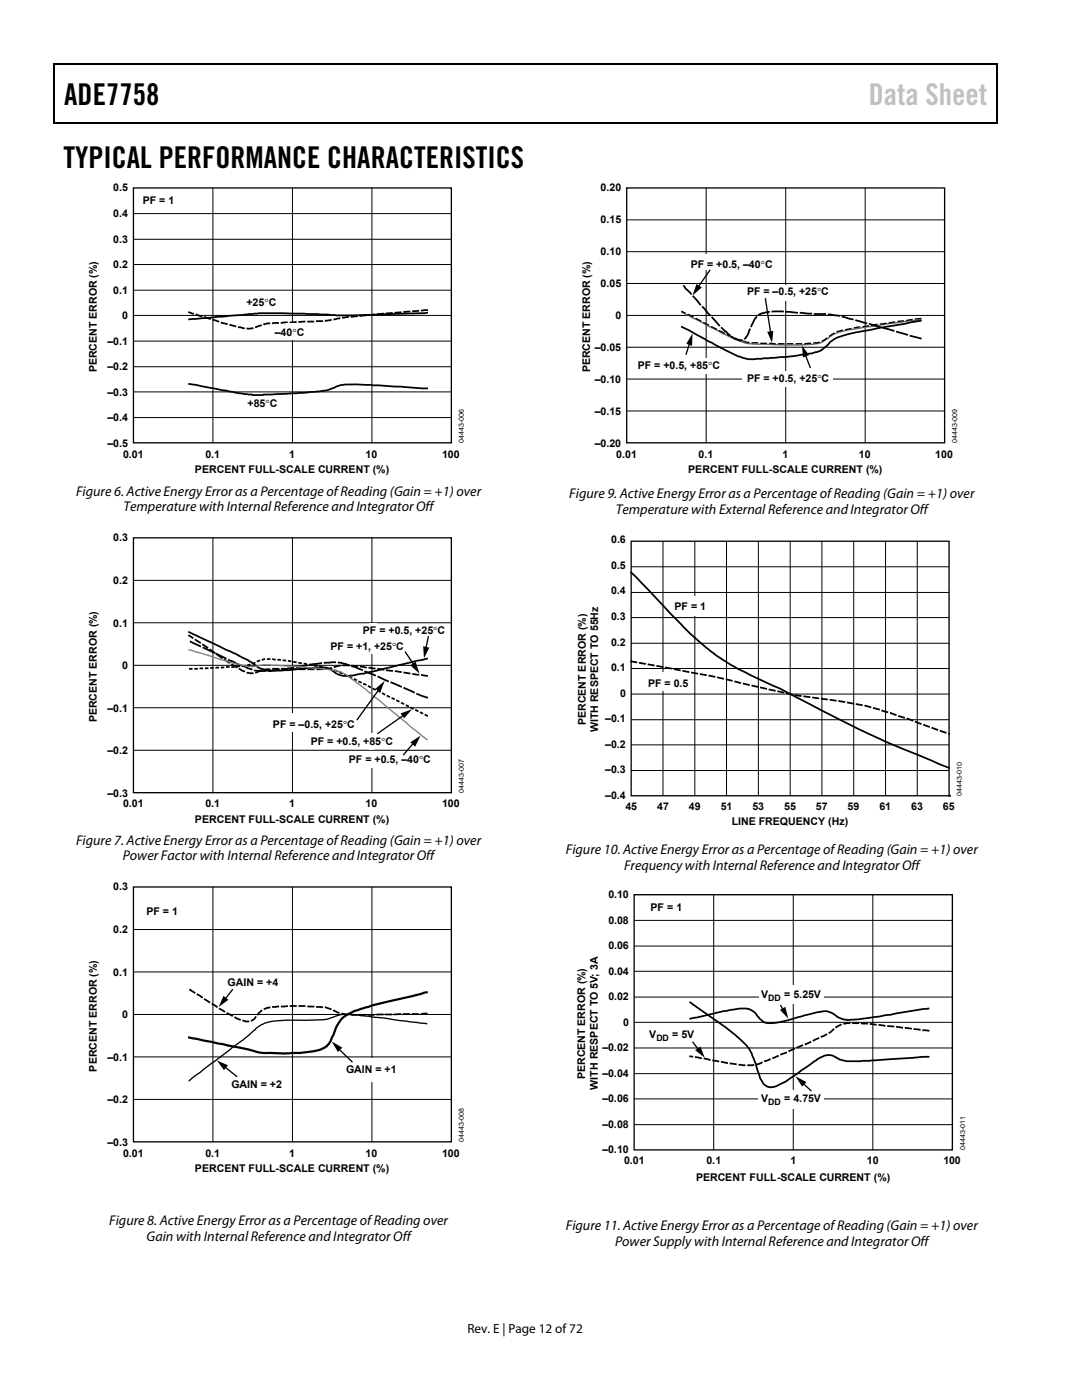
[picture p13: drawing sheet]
<svg xmlns="http://www.w3.org/2000/svg" width="216mm" height="279mm" viewBox="0 0 216 279" stroke-linecap="round" stroke-linejoin="round" font-family="sans-serif">
<defs><g id="words">
<g font-size="6">
<text x="12.8" y="21">ADE7758</text>
<text x="12.7" y="33.6">TYPICAL PERFORMANCE CHARACTERISTICS</text>
</g>
<text font-size="6" fill="#c0c0c0" x="173.3" y="21">Data Sheet</text>
<g font-size="2.8">
<text x="15.2" y="98.9">Figure 6. Active Energy Error as a Percentage of Reading (Gain = +1) over</text>
<text x="113.6" y="99.4">Figure 9. Active Energy Error as a Percentage of Reading (Gain = +1) over</text>
<text x="24.7" y="102.1">Temperature with Internal Reference and Integrator Off</text>
<text x="122.9" y="102.5">Temperature with External Reference and Integrator Off</text>
<text x="15.2" y="168.5">Figure 7. Active Energy Error as a Percentage of Reading (Gain = +1) over</text>
<text x="24.5" y="171.7">Power Factor with Internal Reference and Integrator Off</text>
<text x="112.9" y="170.5">Figure 10. Active Energy Error as a Percentage of Reading (Gain = +1) over</text>
<text x="124.5" y="173.6">Frequency with Internal Reference and Integrator Off</text>
<text x="21.8" y="244.4">Figure 8. Active Energy Error as a Percentage of Reading over</text>
<text x="112.9" y="245.6">Figure 11. Active Energy Error as a Percentage of Reading (Gain = +1) over</text>
<text x="29.3" y="247.6">Gain with Internal Reference and Integrator Off</text>
<text x="122.7" y="248.7">Power Supply with Internal Reference and Integrator Off</text>
</g>
<text font-size="2.6" x="93.3" y="266">Rev. E | Page 12 of 72</text>
<g font-size="2.1">
<text x="22.6" y="38.2">0.5</text>
<text x="28.5" y="40.6">PF = 1</text>
<text x="119.8" y="38.2">0.20</text>
<text x="22.6" y="43.3">0.4</text>
<text x="119.8" y="44.6">0.15</text>
<text x="22.6" y="53.5">0.2</text>
<text x="22.6" y="48.4">0.3</text>
<text x="119.8" y="51">0.10</text>
<text x="137.8" y="53.5">PF = +0.5, –40°C</text>
<text x="22.6" y="58.6">0.1</text>
<text x="119.8" y="57.3">0.05</text>
<text x="149.1" y="59">PF = –0.5, +25°C</text>
<text x="24.4" y="63.7">0</text>
<text x="49.2" y="61">+25°C</text>
<text x="122.8" y="63.7">0</text>
<text x="21.4" y="68.8">–0.1</text>
<text x="54.8" y="67.1">–40</text>
<text x="58.4" y="67.1">°C</text>
<text x="118.7" y="70.1">–0.05</text>
<text x="19.3" y="74.3" transform="rotate(-90 19.3 74.3)">PERCENT ERROR (%)</text>
<text x="21.4" y="73.9">–0.2</text>
<text x="117.7" y="74.3" transform="rotate(-90 117.7 74.3)">PERCENT ERROR (%)</text>
<text x="118.7" y="76.4">–0.10</text>
<text x="127.3" y="73.7">PF = +0.5, +85</text>
<text x="141.3" y="73.7">°</text>
<text x="142.2" y="73.7">C</text>
<text x="149.1" y="76.2">PF = +0.5, +25°C</text>
<text x="21.4" y="79">–0.3</text>
<text x="49.4" y="81.3">+85°C</text>
<text x="118.7" y="82.8">–0.15</text>
<text x="21.4" y="89.2">–0.5</text>
<text x="21.4" y="84.1">–0.4</text>
<text x="118.7" y="89.2">–0.20</text>
<text x="24.6" y="91.3">0.01</text>
<text x="38.9" y="94.4">PERCENT FULL-SCALE CURRENT (%)</text>
<text x="41" y="91.3">0.1</text>
<text x="57.7" y="91.3">1</text>
<text x="73" y="91.3">10</text>
<text x="88.2" y="91.3">100</text>
<text x="123" y="91.3">0.01</text>
<text x="137.3" y="94.4">PERCENT FULL-SCALE CURRENT (%)</text>
<text x="139.4" y="91.3">0.1</text>
<text x="156.1" y="91.3">1</text>
<text x="171.4" y="91.3">10</text>
<text x="186.6" y="91.3">100</text>
<text x="22.6" y="108">0.3</text>
<text x="121.9" y="113.5">0.5</text>
<text x="121.9" y="108.4">0.6</text>
<text x="22.6" y="116.5">0.2</text>
<text x="121.9" y="118.6">0.4</text>
<text x="22.6" y="125">0.1</text>
<text x="121.9" y="123.7">0.3</text>
<text x="134.6" y="121.8">PF = 1</text>
<text x="66" y="129.7">PF = +1, +25°C</text>
<text x="72.4" y="126.4">PF = +0.5, +25°C</text>
<text x="121.9" y="128.8">0.2</text>
<text x="24.4" y="133.5">0</text>
<text x="121.9" y="133.9">0.1</text>
<text x="129.3" y="137.1">PF = 0.5</text>
<text x="21.4" y="142">–0.1</text>
<text x="123.7" y="139">0</text>
<text x="19.3" y="144.2" transform="rotate(-90 19.3 144.2)">PERCENT ERROR (%)</text>
<text x="54.5" y="145.2">PF = –0.5, +25°C</text>
<text x="62" y="148.7">PF = +0.5, +85°C</text>
<text x="116.9" y="144.7" transform="rotate(-90 116.9 144.7)">PERCENT ERROR (%)</text>
<text x="119.3" y="146.1" transform="rotate(-90 119.3 146.1)">WITH RESPECT TO 55Hz</text>
<text x="120.8" y="149.2">–0.2</text>
<text x="120.8" y="144.1">–0.1</text>
<text x="21.4" y="150.5">–0.2</text>
<text x="69.6" y="152.3">PF = +0.5, –40°C</text>
<text x="120.8" y="154.3">–0.3</text>
<text x="21.4" y="159">–0.3</text>
<text x="24.6" y="161.1">0.01</text>
<text x="41" y="161.1">0.1</text>
<text x="57.7" y="161.1">1</text>
<text x="73" y="161.1">10</text>
<text x="88.2" y="161.1">100</text>
<text x="120.8" y="159.4">–0.4</text>
<text x="124.8" y="161.7">45</text>
<text x="131.1" y="161.7">47</text>
<text x="137.5" y="161.7">49</text>
<text x="143.8" y="161.7">51</text>
<text x="150.1" y="161.7">53</text>
<text x="156.5" y="161.7">55</text>
<text x="162.8" y="161.7">57</text>
<text x="169.1" y="161.7">59</text>
<text x="175.5" y="161.7">61</text>
<text x="181.8" y="161.7">63</text>
<text x="188.1" y="161.7">65</text>
<text x="38.9" y="164.2">PERCENT FULL-SCALE CURRENT (%)</text>
<text x="146" y="164.7">LINE FREQUENCY (Hz)</text>
<text x="22.6" y="177.7">0.3</text>
<text x="121.4" y="179.3">0.10</text>
<text x="29.2" y="182.5">PF = 1</text>
<text x="121.4" y="184.4">0.08</text>
<text x="129.8" y="181.9">PF = 1</text>
<text x="22.6" y="186.2">0.2</text>
<text x="121.4" y="189.4">0.06</text>
<text x="22.6" y="194.7">0.1</text>
<text x="45.4" y="196.8">GAIN = +4</text>
<text x="121.4" y="194.5">0.04</text>
<text x="24.4" y="203.2">0</text>
<text x="121.4" y="199.6">0.02</text>
<text x="151.9" y="199.2">V</text>
<text x="156.5" y="199.2">= 5.25V</text>
<text x="120.2" y="209.8">–0.02</text>
<text x="124.3" y="204.7">0</text>
<text x="129.6" y="207.2">V</text>
<text x="134.1" y="207.2">= 5V</text>
<text x="19.3" y="213.8" transform="rotate(-90 19.3 213.8)">PERCENT ERROR (%)</text>
<text x="21.4" y="211.7">–0.1</text>
<text x="69" y="214.1">GAIN = +1</text>
<text x="116.8" y="215.4" transform="rotate(-90 116.8 215.4)">PERCENT ERROR (%)</text>
<text x="120.2" y="214.9">–0.04</text>
<text x="21.4" y="220.2">–0.2</text>
<text x="46.2" y="217.1">GAIN = +2</text>
<text x="119.3" y="217.5" transform="rotate(-90 119.3 217.5)">WITH RESPECT TO 5V; 3A</text>
<text x="120.2" y="220">–0.06</text>
<text x="151.9" y="219.9">V</text>
<text x="156.5" y="219.9">= 4.75V</text>
<text x="120.2" y="225">–0.08</text>
<text x="21.4" y="228.7">–0.3</text>
<text x="24.6" y="230.8">0.01</text>
<text x="38.9" y="233.9">PERCENT FULL-SCALE CURRENT (%)</text>
<text x="41" y="230.8">0.1</text>
<text x="57.7" y="230.8">1</text>
<text x="73" y="230.8">10</text>
<text x="88.2" y="230.8">100</text>
<text x="120.2" y="230.1">–0.10</text>
<text x="124.5" y="232.4">0.01</text>
<text x="141" y="232.4">0.1</text>
<text x="157.7" y="232.4">1</text>
<text x="173" y="232.4">10</text>
<text x="188.3" y="232.4">100</text>
<text x="138.9" y="235.7">PERCENT FULL-SCALE CURRENT (%)</text>
</g>
<g font-size="1.8">
<text x="153.3" y="199.7">DD</text>
<text x="131" y="207.8">DD</text>
<text x="153.3" y="220.5">DD</text>
</g>
<g font-size="1.4">
<text x="92.5" y="88.4" transform="rotate(-90 92.5 88.4)">04443-006</text>
<text x="191" y="88.4" transform="rotate(-90 191 88.4)">04443-009</text>
<text x="92.5" y="158.2" transform="rotate(-90 92.5 158.2)">04443-007</text>
<text x="191.9" y="158.8" transform="rotate(-90 191.9 158.8)">04443-010</text>
<text x="92.5" y="227.9" transform="rotate(-90 92.5 227.9)">04443-008</text>
<text x="192.6" y="229.5" transform="rotate(-90 192.6 229.5)">04443-011</text>
</g>
</g></defs>
<path d="M10.7 12.7h.2v1h-.2zM198.9 12.7h.2v1h-.2zM198.9 12.7h.2v.3h-.2zM133.2 24.4h.3v.3h-.3zM198.9 24.4h.2v.3h-.2z" fill="#000"/>
<path d="M10.7 12.8h188.2M10.8 13.7v11M199 13.7v11M198.9 24.5h-188.2" fill="none" stroke="#000" stroke-width=".25"/>
<path d="M26.6 37.5h63.5v50.9h-63.5z" fill="none" stroke="#000" stroke-width=".26"/>
<path d="M42.5 37.5v50.9M58.4 37.5v50.9M74.2 37.5v50.9M26.6 42.6h63.5M26.6 47.8h63.5M26.6 52.8h63.5M26.6 57.9h63.5M26.6 62.9h63.5M26.6 68.1h63.5M26.6 73.2h63.5M26.6 78.2h63.5M26.6 83.3h63.5" fill="none" stroke="#000" stroke-width=".2"/>
<path d="M37.7 76.6l9.4 1.8 2.4 .3 3 .1 2.8-.1a72.2 72.2 0 0 0 9.3-.7l.7-.1 1.5-.6a6.8 6.8 0 0 1 4-.6l14.4 .8M85.2 62.4l-12.5 .5a44.5 44.5 0 0 1-7.5-.1l-13.6-.3-13.9 1.2" fill="none" stroke="#000" stroke-width=".35"/>
<path d="M85.2 61.9l-14.8 1.3a17.7 17.7 0 0 0-4.6 .7l-9.8 .6a10.8 10.8 0 0 0-5.3 .9 8.4 8.4 0 0 1-4.2-.4l-2.2-.5-6.6-2.2" fill="none" stroke="#000" stroke-width=".35" stroke-dasharray="1.1 .7"/>
<path d="M57.1 64.6h2.6v3.3h-2.6z" fill="#fff"/>
<path d="M26.6 107.3h63.5v50.9h-63.5z" fill="none" stroke="#000" stroke-width=".26"/>
<path d="M26.6 115.8h63.5M42.5 107.3v50.9M58.4 107.3v50.9M74.2 107.3v50.9M26.6 124.3h63.5M26.6 132.8h63.5M26.6 141.2h63.5M26.6 149.7h63.5" fill="none" stroke="#000" stroke-width=".2"/>
<path d="M85.2 134.9l-8.6-1.3a58 58 0 0 0-8.4-.8l-.6 .1a15.3 15.3 0 0 1-6.2 .7l-5.4-.1a9.5 9.5 0 0 0-5.1 .8 4.9 4.9 0 0 1-3.7-1.2l-2.8-1.7-6.7-4.5" fill="none" stroke="#000" stroke-width=".35" stroke-dasharray="1.1 .7"/>
<path d="M85.2 131.4l-6.4 1.5a71 71 0 0 1-9.6 2 3.9 3.9 0 0 1-3.1-1.3 7.3 7.3 0 0 0-4-.3h-.7a34.6 34.6 0 0 1-8.4 .5l-.2-.2a3.6 3.6 0 0 1-2.3-1.2l-3.3-1.8-9.5-4.4" fill="none" stroke="#000" stroke-width=".35" stroke-dasharray="1.1 .4"/>
<path d="M85.2 139.2l-7.6-3.2a59.6 59.6 0 0 0-9.7-3.8h-.3a32 32 0 0 0-7.7 .8l-.8 .1a31.7 31.7 0 0 1-7.5 .8l-2.1-.5-1.7-.7-10.1-4.8" fill="none" stroke="#000" stroke-width=".35" stroke-dasharray="2.1 .7"/>
<path d="M85.2 142.8l-14-7a25.3 25.3 0 0 0-7.7-2.9h-.3a58.3 58.3 0 0 0-10.1-1.4l-1.2 .2a9.5 9.5 0 0 1-4.7 1.3l-9.5 .5" fill="none" stroke="#000" stroke-width=".35" stroke-dasharray=".4 .7"/>
<path d="M37.7 129.7l8.8 2.6a11.9 11.9 0 0 0 4.4 .6h.3a20.7 20.7 0 0 1 6.6 0l2.1 .1 4.7 .6a8.3 8.3 0 0 1 4.4 1l4.1 3 8.9 7.5 3.2 2.5" fill="none" stroke="#7e7e7e" stroke-width=".26"/>
<g fill="#fff">
<path d="M73.7 124.5h1.6v6h-1.6z"/>
<path d="M57.9 142.4h1v3.6h-1z"/>
<path d="M73.8 146.3h.9v3.2h-.9z"/>
<path d="M73.8 150h.9v3.4h-.9z"/>
</g>
<path d="M75.7 137.5l-4.5 6.2M80.8 130l1.9 2.8M85.5 126.9l-.5 2.6M80.6 142.7l-5.3 3.8M82.6 148.2l-2.1 2.5M26.6 177h63.5v50.9h-63.5z" fill="none" stroke="#000" stroke-width=".26"/>
<path d="M74.9 137.5l1.9-1.6-.9 2.3zM81.9 132.8l1-.7 .8 2.4zM84.4 129l1.3 .2-1.1 2.2zM79.9 142.4l2.3-.9-1.6 1.9zM81.9 148.1l2-1.3-1.1 2.2z" fill="#000"/>
<path d="M42.5 177v50.9M58.4 177v50.9M74.2 177v50.9M26.6 185.5h63.5M26.6 194h63.5M26.6 202.5h63.5M26.6 210.9h63.5M26.6 219.4h63.5" fill="none" stroke="#000" stroke-width=".2"/>
<path d="M73.2 211.1h2.1v4.7h-2.1z" fill="#fff"/>
<path d="M85.1 198l-.9 .3a141.8 141.8 0 0 0-13.4 3.4l-.4 .2a5.9 5.9 0 0 0-3.9 4.6l-.6 1.3a4.2 4.2 0 0 1-3.6 2 44.6 44.6 0 0 1-10.9 .2l-2.7-.7-11-2.2" fill="none" stroke="#000" stroke-width=".44"/>
<path d="M125.1 37.5h63.4v50.9h-63.4zM46.5 197.4l-1.6 2.1M44.8 212.9l2.5 2M67.5 209.3l2.8 2.7M85.1 204.3l-8.5-1.1-6.2-.7a6.7 6.7 0 0 0-4.5 .7 18.3 18.3 0 0 1-5.5 .4h-2.1a12.8 12.8 0 0 0-6.1 .9l-.8 .5a36.7 36.7 0 0 1-5.2 4.2l-8.5 6.5" fill="none" stroke="#000" stroke-width=".26"/>
<path d="M85.1 202.3l-11.2 .2a21.9 21.9 0 0 1-6-.3l-.4-.1a7.4 7.4 0 0 0-4.7-1.1 36.8 36.8 0 0 0-9.7 .2l-.2 .1a3.6 3.6 0 0 0-2 1.8 1.82 1.82 0 0 1-2.3 .6 9.9 9.9 0 0 1-3.5-1.6l-7.4-4.7" fill="none" stroke="#000" stroke-width=".35" stroke-dasharray="1.1 .7"/>
<path d="M44.6 198.8l1 .7-2 1.5zM43.3 211.6l2.2 1-.8 1zM66.2 207.8l2.1 1.3-.9 .9z" fill="#000"/>
<path d="M140.9 37.5v50.9M156.8 37.5v50.9M172.6 37.5v50.9M125.1 43.9h63.4M125.1 50.2h63.4M125.1 56.6h63.4M125.1 62.9h63.4M125.1 69.3h63.4M125.1 75.6h63.4M125.1 82h63.4" fill="none" stroke="#000" stroke-width=".2"/>
<path d="M136.1 62.3l4.5 2.3a49.1 49.1 0 0 0 8.2 3.9l3.2 .2a61.1 61.1 0 0 0 11.4-.2l1.1-.5a9.9 9.9 0 0 1 6-2.3l13.2-2" fill="none" stroke="#656565" stroke-width=".26"/>
<path d="M183.7 63.6l-6.5 .9a69.5 69.5 0 0 0-9.9 1.6l-.7 .3-1.1 .7a4.7 4.7 0 0 1-3.5 1.4l-7.5 .1-2.9-.2a8.2 8.2 0 0 1-5-1l-10.5-5.3" fill="none" stroke="#000" stroke-width=".26" stroke-dasharray="1.1 .7"/>
<path d="M183.7 64l-9.7 1.8a23.3 23.3 0 0 0-7.7 2l-.4 .3a8.2 8.2 0 0 1-2.9 2.2 69.4 69.4 0 0 1-12.2 1.3 8.7 8.7 0 0 1-5.2-1.3l-9.5-5.1" fill="none" stroke="#000" stroke-width=".35"/>
<path d="M183.7 67.5l-10.7-3a42.4 42.4 0 0 0-7-1.6l-1.2-.2h-2.6l-3.1-.3a18.8 18.8 0 0 0-6.6 0 2.63 2.63 0 0 0-2.2 1.9l-.8 1.5a3.5 3.5 0 0 1-1.3 2.1 2.92 2.92 0 0 1-2.4-.9l-.9-.8a31.5 31.5 0 0 1-4.3-4.6l-4.5-4.8" fill="none" stroke="#000" stroke-width=".35" stroke-dasharray="2.1 .7"/>
<g fill="#fff">
<path d="M139.3 50.8h2.4v3h-2.4z"/>
<path d="M155.4 56.9h2.3v3h-2.3z"/>
</g>
<path d="M152.7 59.5l1.1 7M160.7 70.7l1 2.7" fill="none" stroke="#000" stroke-width=".26"/>
<path d="M153.1 66.2l1.2-.2-.2 2.4zM160 68.9l1.4 2-1.2 .4z" fill="#000"/>
<path d="M148.2 74h18v3.2h-18z" fill="#fff"/>
<path d="M141.7 53.8l-2.5 3.6" fill="none" stroke="#000" stroke-width=".26"/>
<path d="M139 56.7l1 .7-1.8 1.6z" fill="#000"/>
<path d="M139.7 71.5h2.3v3.1h-2.3z" fill="#fff"/>
<path d="M137.6 68.4l-.7 2.4M125.9 108h63.5v50.8h-63.5z" fill="none" stroke="#000" stroke-width=".26"/>
<path d="M138.2 66.6l-.1 2.4-1.2-.4z" fill="#000"/>
<g fill="none" stroke="#000" stroke-width=".2">
<path d="M125.9 113.1h63.5M125.9 118.2h63.5M132.3 108v50.8M138.6 108v50.8M145 108v50.8M151.3 108v50.8M157.7 108v50.8M164 108v50.8M170.3 108v50.8M176.7 108v50.8M183 108v50.8M125.9 123.3h63.5"/>
<path d="M125.9 128.4h63.5M125.9 133.4h63.5M125.9 138.5h63.5M125.9 143.6h63.5M125.9 148.7h63.5M125.9 153.8h63.5"/>
</g>
<path d="M125.9 114.3l10 10.3a43.2 43.2 0 0 0 15.3 10.8l4.5 2.1 5.9 3a213 213 0 0 0 24.7 11.5l3.1 1.2" fill="none" stroke="#000" stroke-width=".35"/>
<path d="M125.9 132a321.7 321.7 0 0 1 23.8 4.8 116.2 116.2 0 0 0 17.8 3.1l1.1 .2a50.7 50.7 0 0 1 10.8 2.8l10 3.6" fill="none" stroke="#000" stroke-width=".35" stroke-dasharray="1.1 .7"/>
<g fill="#fff">
<path d="M138.3 119h.8v3.8h-.8z"/>
<path d="M131.8 134h.7v3.8h-.7z"/>
</g>
<path d="M126.5 178.6h63.5v50.9h-63.5z" fill="none" stroke="#000" stroke-width=".26"/>
<path d="M142.4 178.6v50.9M158.3 178.6v50.9M174.2 178.6v50.9M126.5 183.7h63.5M126.5 188.8h63.5M126.5 193.8h63.5M126.5 199h63.5M126.5 204h63.5M126.5 209.1h63.5M126.5 214.3h63.5M126.5 219.3h63.5M126.5 224.5h63.5" fill="none" stroke="#000" stroke-width=".2"/>
<path d="M185.3 205.7l-8.7-1a32.6 32.6 0 0 0-8.3-.4 6.3 6.3 0 0 0-2.7 1.8l-4.9 2.3-7.7 3.3h-.3a7.5 7.5 0 0 1-5.6 .7l-9.4-1.6" fill="none" stroke="#000" stroke-width=".35" stroke-dasharray="1.1 .7"/>
<path d="M137.7 200l2.6 1.9a43.6 43.6 0 0 1 9.2 7.3l1.3 3a13.4 13.4 0 0 0 1.4 3.8 2.32 2.32 0 0 0 3.4 .4 24 24 0 0 0 5.1-3.3l.8-.5a9.4 9.4 0 0 1 3.5-2 4.5 4.5 0 0 1 2.5 .9l1.5 .3h2.7l13.6-.9M185.3 201.3l-1.1 .1a169 169 0 0 1-14.8 2.2 5.7 5.7 0 0 1-3.4-1.4 3.9 3.9 0 0 0-2.9-.2l-4.8 1.3a13.2 13.2 0 0 1-5.6 .8l-.5-.3-.8-.7a3.6 3.6 0 0 0-4.2-1.8l-2.9 .5-6.6 1.5" fill="none" stroke="#000" stroke-width=".35"/>
<g fill="#fff">
<path d="M151.4 196.7h13v3.6h-13z"/>
<path d="M151.3 217.6h13v3.7h-13z"/>
</g>
<path d="M138.2 207.9l1.3 1.7M155.7 200.6l.6 1M160.1 216.1l1.8 1.6" fill="none" stroke="#000" stroke-width=".26"/>
<path d="M138.7 209.6l1.1-.7 .8 2.2zM155.6 201.5l1.1-.6 .6 2.4zM158.7 214.8l2.2 1.2-.9 .8z" fill="#000"/>
<use href="#words"/>
</svg>
